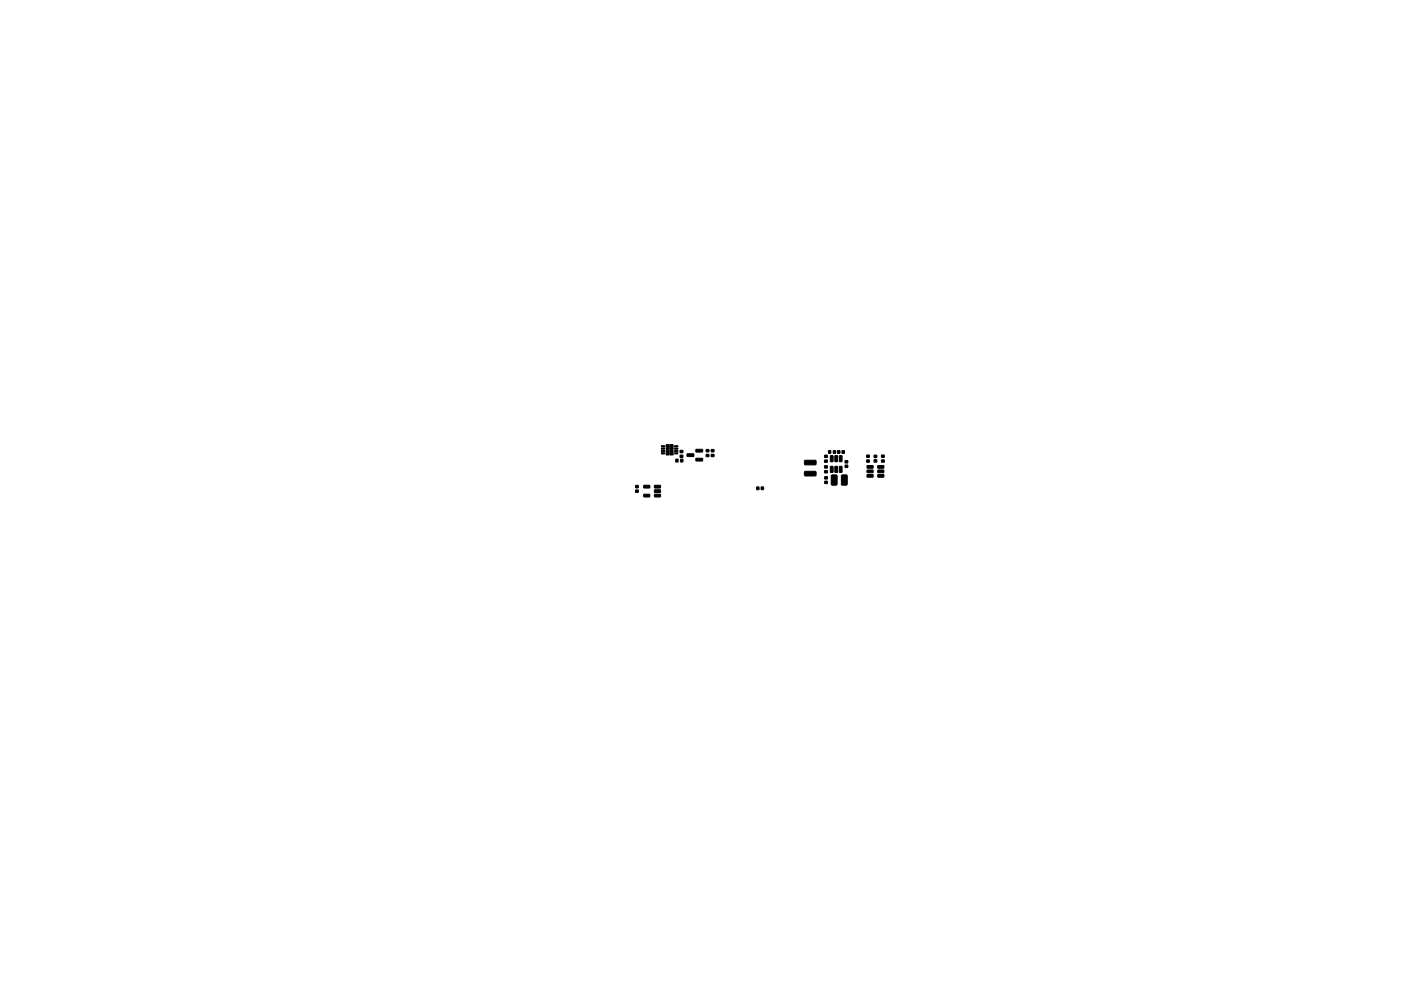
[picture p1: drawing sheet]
<svg xmlns="http://www.w3.org/2000/svg" width="297mm" height="210mm" viewBox="0 0 297 210" stroke-linecap="round" stroke-linejoin="round" font-family="sans-serif">
<g fill="#000" stroke="#000" stroke-width=".21">
<path d="M140.2 96.1h.7v.2h-.6zM140.2 95.6h.7v.2h-.6zM140.2 95.1h.7v.2h-.6zM140.2 94.6h.7v.2h-.6zM141.2 94.3h.7v1h-.7zM141.2 95.5h.7v1h-.7zM142.1 94.3h.6v1h-.6zM142.1 95.5h.6v1h-.6zM143 94.6h.7v.2h-.6zM143 95.1h.7v.2h-.6zM143 95.6h.7v.2h-.6zM143 96.1h.7v.2h-.6z"/>
<path d="M143.3 97.4h.5v.6h-.5zM144.2 95.6h.6v.4h-.6zM144.2 96.6h.6v.4h-.6zM144.3 97.4h.5v.6h-.5zM145.7 96.3h1.3l.1 .5-1.4 .1zM147.6 95.4l1.3-.1 .1 .5-1.4 .1zM147.6 97.3l1.3-.1 .1 .5-1.4 .1zM149.7 96.4h.6v.5h-.6zM149.7 95.4h.6v.4h-.6zM150.8 96.4h.6v.5h-.6zM150.8 95.4h.6v.4h-.6zM170.6 97.7h2.3l.1 .2v.6l-.2 .1h-2.1l-.2-.2z"/>
<path d="M170.6 100.1l2.3-.1 .1 .2v.6l-.2 .2h-2.1l-.2-.3zM174.8 97.6h.6v.5h-.6zM174.8 96.6h.6v.4h-.6zM174.8 98.8h.6v.5h-.6zM175.7 95.6h.4v.6h-.4zM176.1 96.7h.5l-.1 1.3-.4-.1zM177 96.7h.6l-.1 1.3-.5-.1zM176.7 95.6h.5v.6h-.5zM177.6 95.6h.5v.6h-.5zM178 96.7h.5l-.1 1.3-.4-.1zM178.5 95.6h.5v.6h-.5zM179.2 97.7h.5v.5h-.5z"/>
<path d="M179.2 98.7h.5v.5h-.5zM183.7 97.6h.6v.4h-.6zM183.7 96.6h.6v.4h-.6zM183.9 98.8h1.1l.1 .5h-1.2zM185.3 97.5h.6v.5h-.6zM185.3 96.6h.6v.5h-.6zM186.9 97.6h.6v.4h-.6zM186.9 96.6h.6v.4h-.6zM186.1 98.8h1.2l.1 .5h-1.2zM134.8 103h.5v.5h-.5zM134.8 104h.5v.4h-.5zM136.5 104.9h1.2l.1 .5h-1.2z"/>
<path d="M136.5 103h1.2l.1 .5h-1.2zM138.8 103h1.2v.5h-1.2zM138.8 103.9h1.2v.5l-1.2 .1zM138.8 104.9h1.2v.5h-1.2zM160.4 103.3h.5v.6h-.5zM161.4 103.3h.5v.6h-.5zM174.8 99.8h.6v.5h-.6zM174.9 102.1h.5v.5h-.5zM174.9 101.1h.5v.5h-.5zM176.1 99h.5l-.1 1.2h-.4zM176.3 100.8l.9-.1 .3 .2v1.8l-.2 .2h-.8l-.2-.1zM177 99h.6l-.1 1.2h-.5z"/>
<path d="M178 99h.5l-.1 1.2h-.4zM178.5 100.8l.9-.1 .2 .2v1.8l-.1 .2h-.9l-.2-.1zM183.9 100.7h1.1l.1 .5h-1.2zM183.9 99.8l1.1-.1 .1 .5-1.2 .1zM186.1 99.8l1.2-.1 .1 .5-1.2 .1zM186.1 100.7h1.2l.1 .5h-1.2z"/>
</g>
</svg>
